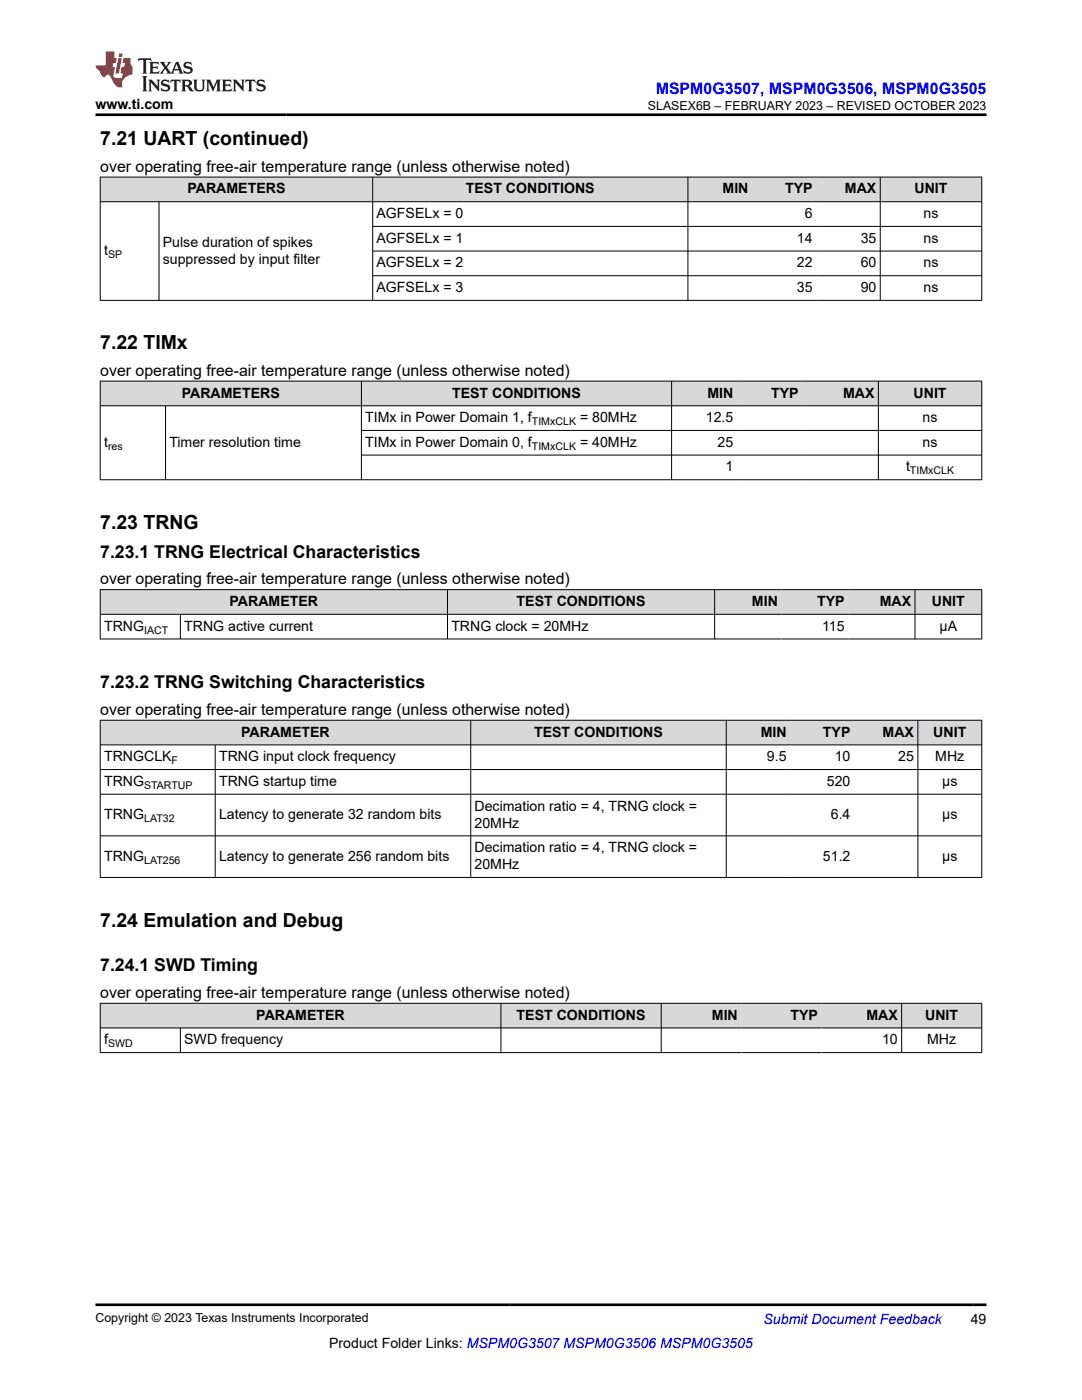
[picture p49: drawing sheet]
<svg xmlns="http://www.w3.org/2000/svg" width="216mm" height="279mm" viewBox="0 0 216 279" stroke-linecap="round" stroke-linejoin="round" font-family="sans-serif">
<defs><g id="words">
<g font-size="3.9">
<text x="20" y="28.8">7.21 UART (continued)</text>
<text x="20" y="69.6">7.22 TIMx</text>
<text x="20" y="105.5">7.23 TRNG</text>
<text x="20" y="184.9">7.24 Emulation and Debug</text>
</g>
<g font-size="3.5">
<text x="20" y="111.3">7.23.1 TRNG Electrical Characteristics</text>
<text x="20" y="137.4">7.23.2 TRNG Switching Characteristics</text>
<text x="20" y="193.8">7.24.1 SWD Timing</text>
</g>
<text font-size="3.2" fill="#00f" x="130.9" y="18.7">MSPM0G3507, MSPM0G3506, MSPM0G3505</text>
<g font-size="3.2">
<text x="20" y="34.3">over operating free-air temperature range (unless otherwise noted)</text>
<text x="20" y="75">over operating free-air temperature range (unless otherwise noted)</text>
<text x="20" y="116.6">over operating free-air temperature range (unless otherwise noted)</text>
<text x="20" y="142.7">over operating free-air temperature range (unless otherwise noted)</text>
<text x="20" y="199.2">over operating free-air temperature range (unless otherwise noted)</text>
</g>
<g font-size="2.8">
<text x="19" y="21.8">www.ti.com</text>
<text x="37.4" y="38.6">PARAMETERS</text>
<text x="93" y="38.6">TEST CONDITIONS</text>
<text x="144.2" y="38.6">MIN</text>
<text x="156.7" y="38.6">TYP</text>
<text x="168.6" y="38.6">MAX</text>
<text x="182.5" y="38.6">UNIT</text>
<text x="75.1" y="43.5">AGFSELx = 0</text>
<text x="160.6" y="43.5">6</text>
<text x="184.3" y="43.5">ns</text>
<text x="20.8" y="50.9">t</text>
<text x="32.5" y="49.2">Pulse duration of spikes</text>
<text x="32.5" y="52.6">suppressed by input filter</text>
<text x="75.1" y="48.5">AGFSELx = 1</text>
<text x="75.1" y="53.4">AGFSELx = 2</text>
<text x="159" y="48.5">14</text>
<text x="159" y="53.4">22</text>
<text x="171.7" y="48.5">35</text>
<text x="171.7" y="53.4">60</text>
<text x="184.3" y="48.5">ns</text>
<text x="184.3" y="53.4">ns</text>
<text x="75.1" y="58.3">AGFSELx = 3</text>
<text x="159" y="58.3">35</text>
<text x="171.7" y="58.3">90</text>
<text x="184.3" y="58.3">ns</text>
<text x="36.3" y="79.3">PARAMETERS</text>
<text x="90.2" y="79.3">TEST CONDITIONS</text>
<text x="141.2" y="79.3">MIN</text>
<text x="153.9" y="79.3">TYP</text>
<text x="168.2" y="79.3">MAX</text>
<text x="182.3" y="79.3">UNIT</text>
<text x="20.8" y="89.2">t</text>
<text x="33.8" y="89.2">Timer resolution time</text>
<text x="72.9" y="84.3">TIMx in Power Domain 1, f</text>
<text x="72.9" y="89.2">TIMx in Power Domain 0, f</text>
<text x="115.7" y="84.3">= 80MHz</text>
<text x="115.7" y="89.2">= 40MHz</text>
<text x="140.8" y="84.3">12.5</text>
<text x="143.2" y="89.2">25</text>
<text x="184.1" y="84.3">ns</text>
<text x="184.1" y="89.2">ns</text>
<text x="144.8" y="94.1">1</text>
<text x="180.8" y="94.1">t</text>
<text x="20.8" y="125.9">TRNG</text>
<text x="36.8" y="125.9">TRNG active current</text>
<text x="45.8" y="121">PARAMETER</text>
<text x="90.1" y="125.9">TRNG clock = 20MHz</text>
<text x="103.1" y="121">TEST CONDITIONS</text>
<text x="150" y="121">MIN</text>
<text x="163.1" y="121">TYP</text>
<text x="164" y="125.9">115</text>
<text x="175.5" y="121">MAX</text>
<text x="185.9" y="121">UNIT</text>
<text x="187.5" y="125.9">µA</text>
<text x="48.1" y="147">PARAMETER</text>
<text x="106.6" y="147">TEST CONDITIONS</text>
<text x="151.8" y="147">MIN</text>
<text x="164.2" y="147">TYP</text>
<text x="176.1" y="147">MAX</text>
<text x="186.2" y="147">UNIT</text>
<text x="20.8" y="151.9">TRNGCLK</text>
<text x="43.7" y="151.9">TRNG input clock frequency</text>
<text x="153" y="151.9">9.5</text>
<text x="166.6" y="151.9">10</text>
<text x="179.2" y="151.9">25</text>
<text x="186.6" y="151.9">MHz</text>
<text x="20.8" y="156.9">TRNG</text>
<text x="43.7" y="156.9">TRNG startup time</text>
<text x="94.7" y="161.8">Decimation ratio = 4, TRNG clock =</text>
<text x="165" y="156.9">520</text>
<text x="188" y="156.9">µs</text>
<text x="20.8" y="163.5">TRNG</text>
<text x="43.7" y="163.5">Latency to generate 32 random bits</text>
<text x="94.7" y="165.2">20MHz</text>
<text x="165.8" y="163.5">6.4</text>
<text x="188" y="163.5">µs</text>
<text x="20.8" y="171.8">TRNG</text>
<text x="43.7" y="171.8">Latency to generate 256 random bits</text>
<text x="94.7" y="170.1">Decimation ratio = 4, TRNG clock =</text>
<text x="94.7" y="173.5">20MHz</text>
<text x="164.2" y="171.8">51.2</text>
<text x="188" y="171.8">µs</text>
<text x="51.1" y="203.5">PARAMETER</text>
<text x="103.1" y="203.5">TEST CONDITIONS</text>
<text x="142" y="203.5">MIN</text>
<text x="157.7" y="203.5">TYP</text>
<text x="172.9" y="203.5">MAX</text>
<text x="184.6" y="203.5">UNIT</text>
<text x="20.8" y="208.4">f</text>
<text x="36.8" y="208.4">SWD frequency</text>
<text x="176" y="208.4">10</text>
<text x="185" y="208.4">MHz</text>
<text x="65.7" y="269">Product Folder Links: MSPM0G3507 MSPM0G3506 MSPM0G3505</text>
<text x="193.7" y="264.2">49</text>
</g>
<text font-size="2.8" fill="#00f" x="152.4" y="264.2">Submit Document Feedback</text>
<g font-size="2.5">
<text x="129.3" y="21.9">SLASEX6B – FEBRUARY 2023 – REVISED OCTOBER 2023</text>
<text x="19" y="263.9">Copyright © 2023 Texas Instruments Incorporated</text>
</g>
<g font-size="2.1">
<text x="21.6" y="51.5">SP</text>
<text x="21.6" y="89.7">res</text>
<text x="106.1" y="84.8">TIMxCLK</text>
<text x="106.1" y="89.7">TIMxCLK</text>
<text x="181.6" y="94.7">TIMxCLK</text>
<text x="28.8" y="126.4">IACT</text>
<text x="34.3" y="152.5">F</text>
<text x="28.8" y="157.4">STARTUP</text>
<text x="28.8" y="164">LAT32</text>
<text x="28.8" y="172.3">LAT256</text>
<text x="21.6" y="209">SWD</text>
</g>
</g></defs>
<g fill="#d8d8d8">
<path d="M20 35.3h175.9v5h-175.9z" fill-rule="evenodd"/>
<path d="M20.1 35.4h54.2v4.8h-54.2z" fill-rule="evenodd"/>
<path d="M74.4 35.4h62.8v4.8h-62.8z" fill-rule="evenodd"/>
<path d="M137.3 35.4h12.8v4.8h-12.8z" fill-rule="evenodd"/>
<path d="M150.1 35.4h12.8v4.8h-12.8z" fill-rule="evenodd"/>
<path d="M162.9 35.4h12.7v4.8h-12.7z" fill-rule="evenodd"/>
<path d="M175.7 35.4h20.1v4.8h-20.1z" fill-rule="evenodd"/>
</g>
<path d="M19.9 35.3h176.1M20 35.3v24.7M74.4 35.3v24.7M137.3 35.3v24.7M175.6 35.3v24.7M195.9 35.3v24.7M19.9 40.3h176.1M31.7 40.3v19.7M74.4 45.2h121.6M74.4 50.1h121.6M74.4 55h121.6M196 59.9h-176.1" fill="none" stroke="#000" stroke-width=".2"/>
<g fill="#d8d8d8">
<path d="M20 76.1h175.9v4.9h-175.9z" fill-rule="evenodd"/>
<path d="M20.1 76.1h52v4.8h-52z" fill-rule="evenodd"/>
<path d="M72.2 76.1h61.7v4.8h-61.7z" fill-rule="evenodd"/>
<path d="M134.1 76.1h12.9v4.8h-12.9z" fill-rule="evenodd"/>
<path d="M147 76.1h13.1v4.8h-13.1z" fill-rule="evenodd"/>
<path d="M160.1 76.1h15.1v4.8h-15.1z" fill-rule="evenodd"/>
<path d="M175.3 76.1h20.5v4.8h-20.5z" fill-rule="evenodd"/>
</g>
<path d="M19.9 76.1h176.1M20 76v19.8M72.1 76v19.8M134 76v19.8M175.3 76v19.8M195.9 76v19.8M19.9 81h176.1M19.9 95.7h176.1M33 81v14.8M72.1 85.9h123.9M72.1 90.8h123.9" fill="none" stroke="#000" stroke-width=".2"/>
<g fill="#d8d8d8">
<path d="M20 117.7h175.9v4.9h-175.9z" fill-rule="evenodd"/>
<path d="M20.1 117.7h69.1v4.8h-69.1z" fill-rule="evenodd"/>
<path d="M89.4 117.7h53.1v4.8h-53.1z" fill-rule="evenodd"/>
<path d="M142.7 117.7h13.2v4.8h-13.2z" fill-rule="evenodd"/>
<path d="M155.9 117.7h13.3v4.8h-13.3z" fill-rule="evenodd"/>
<path d="M169.2 117.7h13.3v4.8h-13.3z" fill-rule="evenodd"/>
<path d="M182.6 117.7h13.2v4.8h-13.2z" fill-rule="evenodd"/>
</g>
<path d="M19.9 117.7h176.1M20 117.6v10M89.3 117.6v10M142.6 117.6v10M182.6 117.6v10M195.9 117.6v10M19.9 122.6h176.1M19.9 127.5h176.1M36 122.6v5" fill="none" stroke="#000" stroke-width=".2"/>
<g fill="#d8d8d8">
<path d="M20 143.7h175.9v5h-175.9z" fill-rule="evenodd"/>
<path d="M20.1 143.8h73.8v4.8h-73.8z" fill-rule="evenodd"/>
<path d="M94 143.8h50.9v4.8h-50.9z" fill-rule="evenodd"/>
<path d="M145 143.8h12.7v4.8h-12.7z" fill-rule="evenodd"/>
<path d="M157.7 143.8h12.7v4.8h-12.7z" fill-rule="evenodd"/>
<path d="M170.4 143.8h12.7v4.8h-12.7z" fill-rule="evenodd"/>
<path d="M183.2 143.8h12.6v4.8h-12.6z" fill-rule="evenodd"/>
</g>
<path d="M19.9 143.7h176.1M19.9 148.7h176.1M19.9 153.6h176.1M19.9 158.5h176.1M20 143.7v31.5M42.9 148.7v26.5M93.9 143.7v31.5M144.9 143.7v31.5M183.2 143.7v31.5M195.9 143.7v31.5M19.9 166.8h176.1M19.9 175.1h176.1" fill="none" stroke="#000" stroke-width=".2"/>
<g fill="#d8d8d8">
<path d="M20 200.2h175.9v4.9h-175.9z" fill-rule="evenodd"/>
<path d="M20.1 200.3h79.8v4.8h-79.8z" fill-rule="evenodd"/>
<path d="M100 200.3h31.9v4.8h-31.9z" fill-rule="evenodd"/>
<path d="M132 200.3h15.9v4.8h-15.9z" fill-rule="evenodd"/>
<path d="M147.9 200.3h16v4.8h-16z" fill-rule="evenodd"/>
<path d="M163.9 200.3h15.9v4.8h-15.9z" fill-rule="evenodd"/>
<path d="M180 200.3h15.8v4.8h-15.8z" fill-rule="evenodd"/>
</g>
<path d="M19.9 200.2h176.1M19.9 205.1h176.1M19.9 210.1h176.1M20 200.2v9.9M36 205.1v5M100 200.2v9.9M131.9 200.2v9.9M179.9 200.2v9.9M195.9 200.2v9.9" fill="none" stroke="#000" stroke-width=".2"/>
<path d="M27.7 11.6l-.2 .6 .5-.2h.6v.1v2.2l-.2 .4h1l-.2-.4v-2.2v-.1h.5l.5 .2-.1-.6zM29.8 12.4l.2 .3v1.6l-.2 .4h1.9l.1-.6a1.08 1.08 0 0 1-1.3 .2v-.7h.6l.4 .2v-.7l-.4 .2h-.6v-.5l.2-.2a1 1 0 0 1 1 .3l-.1-.5zM31.8 12.4l1 1.1-1 1.2h.9l-.2-.2 .4-.8 .5 .8-.2 .2h1.6l-.2-.2 .1-.5h1l.1 .5-.1 .2h.9l-.2-.4-.8-1.9h-.5l-1 2.1-.8-1.1 .9-1h-.8l.2 .2-.5 .6-.3-.6 .1-.2zM35.2 12.8l.4 1h-.8zM36.8 12.5a.65 .65 0 0 0-.2 .7 .65 .65 0 0 0 .6 .5l.7 .1 .1 .3a.79 .79 0 0 1-.7 .4 .79 .79 0 0 1-.7-.5l.1 .7 .2-.1a.93 .93 0 0 0 1.1 0 .93 .93 0 0 0 .4-.9 1.46 1.46 0 0 0-1.2-.6l-.1-.3a1.09 1.09 0 0 1 1.2 .2l-.2-.6-.1 .1-.6-.2zM28.4 15.2l.2 .4v2.2l-.2 .4h1l-.2-.4v-2.2l.2-.4zM29.6 15.9l.2 .4v1.5l-.2 .4h.8l-.3-.4v-1.3l1.7 1.8v-2l.2-.4h-.8l.2 .2 .1 1.1-1.2-1.3zM32.3 16a.65 .65 0 0 0-.2 .8 .65 .65 0 0 0 .7 .4l.6 .2 .1 .2a.79 .79 0 0 1-.7 .4 .79 .79 0 0 1-.7-.5l.1 .7 .2-.1a.93 .93 0 0 0 1.1 .1 .93 .93 0 0 0 .4-1 1.46 1.46 0 0 0-1.2-.5l-.1-.4a1.09 1.09 0 0 1 1.2 .2l-.2-.6-.1 .1-.6-.1zM34.1 15.9l-.1 .6a.63 .63 0 0 1 .7-.3l.1 1.6-.3 .4h1l-.2-.4v-1.6a.66 .66 0 0 1 .8 .3l-.1-.6zM36.2 15.9l.2 .4v1.5l-.2 .4h.9l-.2-.2v-.7h.5l.1 .2a.79 .79 0 0 0 1.2 .6l-1-.9a.61 .61 0 0 0 .6-.6 .61 .61 0 0 0-.5-.7zM36.9 16.2h.2a.47 .47 0 0 1 .5 .1 .47 .47 0 0 1 .1 .5l-.2 .1-.6 .1zM38.5 15.9l.2 .2a2.27 2.27 0 0 0 .4 2 1.04 1.04 0 0 0 1.7-.7v-1.3l.2-.2h-.8l.2 .4v1.1a.6 .6 0 0 1-.6 .6 .6 .6 0 0 1-.6-.6v-1.1l.3-.4zM41.1 15.9l.2 .4v1.5l-.2 .4h.7l-.2-.4v-1.4l.9 1.9 .8-1.9v1.4l-.2 .4h1l-.3-.4v-1.5l.3-.4h-.8l-.7 1.5-.7-1.5zM44.3 15.9l.2 .4v1.5l-.2 .4h1.9l.1-.6a1.09 1.09 0 0 1-1.3 .2v-.7h.6l.4 .2v-.6l-.4 .2h-.6v-.6l.2-.1a1.01 1.01 0 0 1 1 .3l-.1-.6zM46.4 15.9l.3 .4v1.5l-.3 .4h.8l-.2-.4v-1.3l1.6 1.8v-2l.2-.4h-.7l.2 .2v1.1l-1.2-1.3zM49 15.9l-.1 .6a.63 .63 0 0 1 .8-.3v1.6l-.3 .4h1l-.2-.4v-1.6a.66 .66 0 0 1 .8 .3l-.1-.6zM51.4 16a.65 .65 0 0 0-.2 .8 .65 .65 0 0 0 .6 .4l.6 .2 .2 .2a.79 .79 0 0 1-.8 .4 .79 .79 0 0 1-.6-.5l.1 .7 .2-.1a.93 .93 0 0 0 1 .1 .93 .93 0 0 0 .5-1 1.46 1.46 0 0 0-1.3-.5l-.1-.4a1.09 1.09 0 0 1 1.3 .2l-.2-.6-.2 .1-.5-.1z" fill="#231f20"/>
<path d="M21.1 10.3v2.7h-2.1l.1 .4 .9 1a.95 .95 0 0 0 .9 .9 .59 .59 0 0 1 .6-.4 .59 .59 0 0 1 .5 .3l.4 .8a1.59 1.59 0 0 0 2.1 1.4 1.61 1.61 0 0 1 1-2.3l1-.3-.1-1.5a1.59 1.59 0 0 1-.4-1.7h-1.4l-.2 .9h.5l-.1 .9h-.5l-.2 .9v.3l.4 .1-.2 .9h-.6a.73 .73 0 0 1-1.1-.7l.3-1.5h-.5l.2-.9h.5l.2-.9h-.5v-1.3zM23.6 11.6l-.6 3.1h.7l.6-3.1zM23.8 10.7l-.1 .6h.7l.1-.6z" fill="#ed1c24"/>
<path d="M19 22.9h177.8M19 260.4h177.8" fill="none" stroke="#000" stroke-width=".53"/>
<use href="#words"/>
</svg>
